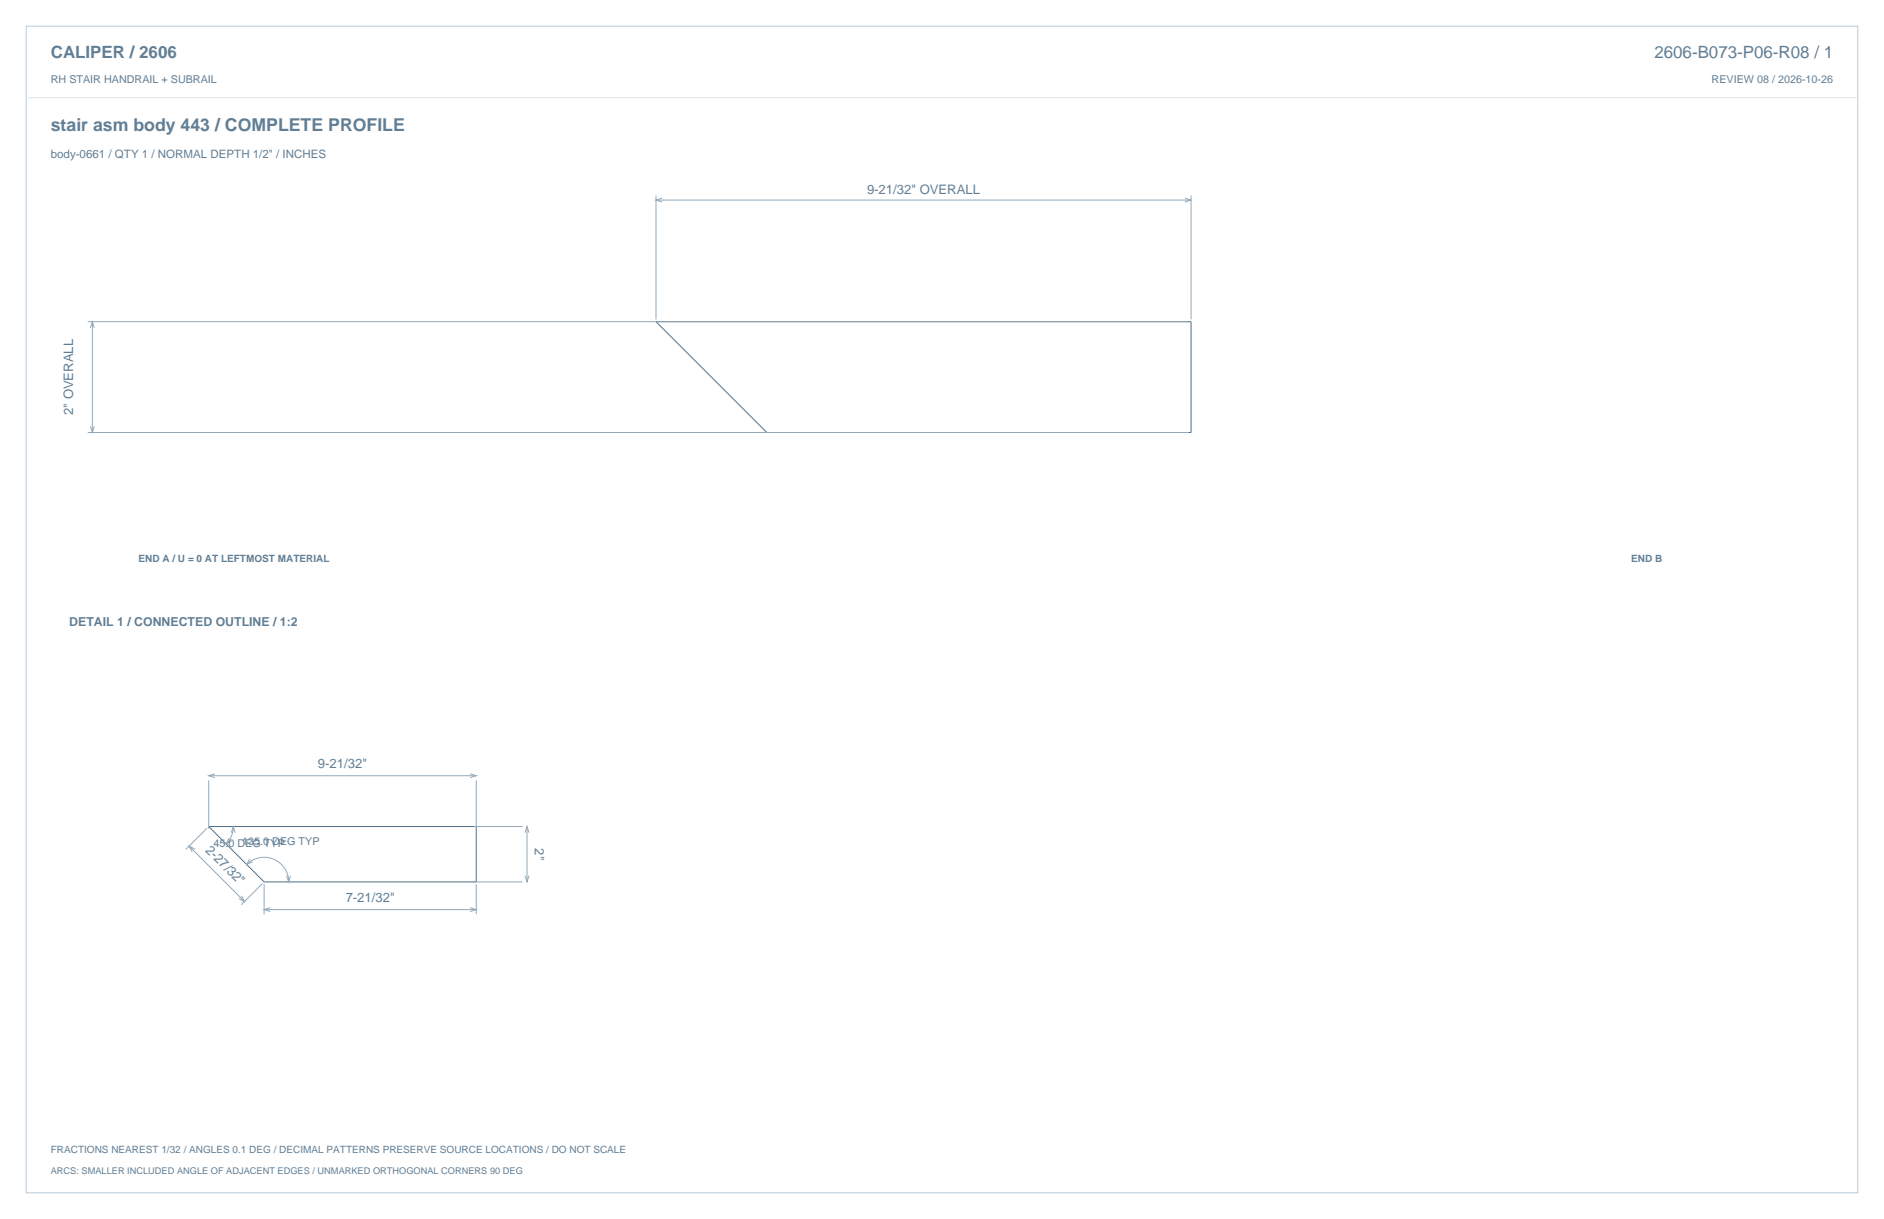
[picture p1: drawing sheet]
<svg xmlns="http://www.w3.org/2000/svg" width="864mm" height="559mm" viewBox="0 0 864 559" stroke-linecap="round" stroke-linejoin="round" font-family="sans-serif">
<defs><g id="words">
<text font-size="8.1" fill="#617e94" x="23" y="60">stair asm body 443 / COMPLETE PROFILE</text>
<g font-size="7.8" fill="#617e94">
<text x="23" y="27">CALIPER / 2606</text>
<text x="758" y="27">2606-B073-P06-R08 / 1</text>
</g>
<g font-size="6" fill="#617e94">
<text x="397" y="89">9-21/32&quot; OVERALL</text>
<text x="34" y="190" transform="rotate(-90 34 190)">2&quot; OVERALL</text>
<text x="146" y="352">9-21/32&quot;</text>
<text x="245" y="389" transform="rotate(90 245 389)">2&quot;</text>
<text x="94" y="390" transform="rotate(45 94 390)">2-27/32&quot;</text>
<text x="158" y="413">7-21/32&quot;</text>
</g>
<text font-size="5.6" fill="#617e94" x="32" y="287">DETAIL 1 / CONNECTED OUTLINE / 1:2</text>
<text font-size="5.3" fill="#617e94" x="23" y="72">body-0661 / QTY 1 / NORMAL DEPTH 1/2&quot; / INCHES</text>
<g font-size="4.9" fill="#617e94">
<text x="23" y="38">RH STAIR HANDRAIL + SUBRAIL</text>
<text x="785" y="38">REVIEW 08 / 2026-10-26</text>
<text x="98" y="388">45.0 DEG TYP</text>
<text x="111" y="387">135.0 DEG TYP</text>
</g>
<g font-size="4.6" fill="#617e94">
<text x="63" y="258">END A / U = 0 AT LEFTMOST MATERIAL</text>
<text x="748" y="258">END B</text>
<text x="23" y="528">FRACTIONS NEAREST 1/32 / ANGLES 0.1 DEG / DECIMAL PATTERNS PRESERVE SOURCE LOCATIONS / DO NOT SCALE</text>
</g>
<text font-size="4.2" fill="#617e94" x="23" y="538">ARCS: SMALLER INCLUDED ANGLE OF ADJACENT EDGES / UNMARKED ORTHOGONAL CORNERS 90 DEG</text>
</g></defs>
<path d="M12 12h840v535h-840z" fill="none" stroke="#b8cad8" stroke-width=".46"/>
<path d="M12 45h840" fill="none" stroke="#dbe5ed" stroke-width=".46"/>
<path d="M301 147h245v51h-195zM96 379h122v25h-97z" fill="none" stroke="#536f85" stroke-width=".46"/>
<g fill="none" stroke="#93a8b9" stroke-width=".46">
<path d="M301 90v56M301 92h245M304 91l-3 1 3 1M543 91l3 1-3 1M546 90v56M40 147h505M41 150l1-3 1 3M42 147v51M40 198h505M41 195l1 3 1-3M96 358v22M96 356h122"/>
<path d="M98 355l-2 1h2M215 355l3 1h-3M218 358v22M95 380l-10 9M107 379l-1 4-2 4M217 379h22M242 379v25M87 388l25 25M89 389l-2-1 1 2M105 384l-1 3 2-2M106 382l1-3 1 3M113 396a11 11 0 0 1 12-2 11 11 0 0 1 7 10"/>
<path d="M115 394l-2 2 3-1M241 382l1-3v3M111 411l1 2-3-1M120 405l-9 10M121 405v14M121 417h97M124 416l-3 1 3 1M133 401l-1 3-1-3M215 416l3 1-3 1M217 404h22M218 405v14M241 401l1 3v-3"/>
</g>
<use href="#words"/>
</svg>
